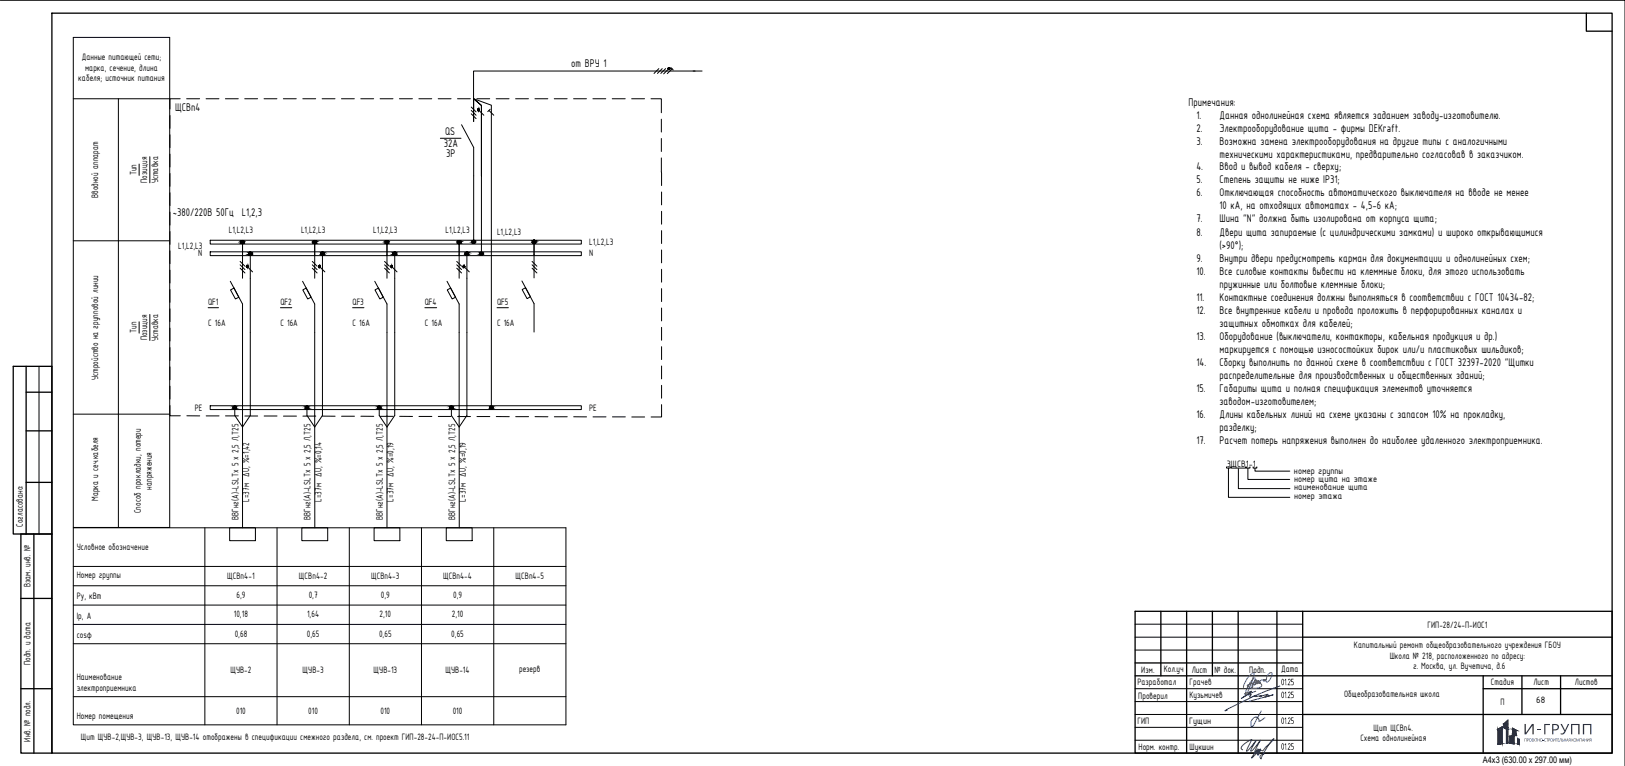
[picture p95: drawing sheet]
<svg xmlns="http://www.w3.org/2000/svg" width="630mm" height="297mm" viewBox="0 0 630 297" stroke-linecap="round" stroke-linejoin="round" font-family="sans-serif">
<defs><g id="words">
<text font-size="5.6" fill="#193153" x="598.1" y="284.8">ГРУПП</text>
<g font-size="4.7">
<text x="221.5" y="26.1">от ВРУ 1</text>
<text x="460.9" y="41.1">Примечания:</text>
<text x="67.9" y="43.2">ЩСВп4</text>
<text x="463.9" y="46.1">1.</text>
<text x="472.8" y="46.1">Данная однолинейная схема является заданием заводу-изготовителю.</text>
<text x="172.6" y="52.5">QS</text>
<text x="463.9" y="51.1">2.</text>
<text x="472.8" y="51.1">Электрооборудование щита - фирмы DEKraft.</text>
<text x="172.1" y="57.2">32A</text>
<text x="463.9" y="56.1">3.</text>
<text x="472.8" y="56.1">Возможна замена электрооборудования на другие типы с аналогичными</text>
<text x="173" y="60.8">3Р</text>
<text x="472.8" y="61.1">техническими характеристиками, предварительно согласовав в заказчиком.</text>
<text x="463.9" y="66.1">4.</text>
<text x="463.9" y="71.1">5.</text>
<text x="472.8" y="66.1">Ввод и вывод кабеля - сверху;</text>
<text x="472.8" y="71.1">Степень защиты не ниже IP31;</text>
<text x="463.9" y="76.1">6.</text>
<text x="472.8" y="76.1">Отключающая способность автоматического выключателя на вводе не менее</text>
<text x="67.1" y="83.8">~380/220В 50Гц L1,2,3</text>
<text x="472.8" y="81.1">10 кА, на отходящих автоматах - 4,5-6 кА;</text>
<text x="463.9" y="86.1">7.</text>
<text x="472.8" y="86.1">Шина &quot;N&quot; должна быть изолирована от корпуса щита;</text>
<text x="463.9" y="91.4">8.</text>
<text x="472.8" y="91.4">Двери щита запираемые (с цилиндрическими замками) и широко открывающимися</text>
<text x="463.9" y="101.7">9.</text>
<text x="472.8" y="96.7">(&gt;90°);</text>
<text x="472.8" y="101.7">Внутри двери предусмотреть карман для документации и однолинейных схем;</text>
<text x="463.9" y="106.7">10.</text>
<text x="472.8" y="106.7">Все силовые контакты вывести на клеммные блоки, для этого использовать</text>
<text x="472.8" y="111.7">пружинные или болтовые клеммные блоки;</text>
<text x="463.9" y="116.7">11.</text>
<text x="472.8" y="116.7">Контактные соединения должны выполняться в соответствии с ГОСТ 10434-82;</text>
<text x="463.9" y="121.7">12.</text>
<text x="472.8" y="121.7">Все внутренние кабели и провода проложить в перфорированных каналах и</text>
<text x="472.8" y="126.7">защитных обмотках для кабелей;</text>
<text x="463.9" y="132">13.</text>
<text x="472.8" y="132">Оборудование (выключатели, контакторы, кабельная продукция и др.)</text>
<text x="472.8" y="137">маркируется с помощью износостойких бирок или/и пластиковых шильдиков;</text>
<text x="463.9" y="142">14.</text>
<text x="472.8" y="142">Сборку выполнить по данной схеме в соответствии с ГОСТ 32397-2020 &quot;Щитки</text>
<text x="472.8" y="147.1">распределительные для производственных и общественных зданий;</text>
<text x="463.9" y="152">15.</text>
<text x="472.8" y="152">Габариты щита и полная спецификация элементов уточняется</text>
<text x="472.8" y="157">заводом-изготовителем;</text>
<text x="463.9" y="162">16.</text>
<text x="472.8" y="162">Длины кабельных линий на схеме указаны с запасом 10% на прокладку,</text>
<text x="472.8" y="167">разделку;</text>
<text x="463.9" y="172">17.</text>
<text x="472.8" y="172">Расчет потерь напряжения выполнен до наиболее удаленного электроприемника.</text>
</g>
<g font-size="3.9">
<text x="31.7" y="23.2">Данные питающей сети;</text>
<text x="33" y="27.4">марка, сечение, длина</text>
<text x="30.4" y="31.6">кабеля; источник питания</text>
<text x="52.9" y="68" transform="rotate(-90 52.9 68)">Тип</text>
<text x="57.1" y="70.9" transform="rotate(-90 57.1 70.9)">Позиция</text>
<text x="61.3" y="71.1" transform="rotate(-90 61.3 71.1)">Уставка</text>
<text x="38" y="76.8" transform="rotate(-90 38 76.8)">Вводной аппарат</text>
<text x="88.7" y="90.5">L1,L2,L3</text>
<text x="116.7" y="90.5">L1,L2,L3</text>
<text x="144.7" y="90.5">L1,L2,L3</text>
<text x="172.7" y="90.5">L1,L2,L3</text>
<text x="192.7" y="91.3">L1,L2,L3</text>
<text x="228.4" y="95.2">L1,L2,L3</text>
<text x="69.1" y="96.4">L1,L2,L3</text>
<text x="76.9" y="99.3">N</text>
<text x="228.4" y="99.3">N</text>
<text x="80.7" y="118.3">QF1</text>
<text x="108.7" y="118.3">QF2</text>
<text x="136.7" y="118.3">QF3</text>
<text x="164.7" y="118.3">QF4</text>
<text x="192.7" y="118.3">QF5</text>
<text x="52.9" y="129.2" transform="rotate(-90 52.9 129.2)">Тип</text>
<text x="80.7" y="126.3">C 16A</text>
<text x="108.7" y="126.3">C 16A</text>
<text x="136.7" y="126.3">C 16A</text>
<text x="164.7" y="126.3">C 16A</text>
<text x="192.7" y="126.3">C 16A</text>
<text x="57.1" y="132" transform="rotate(-90 57.1 132)">Позиция</text>
<text x="61.3" y="132.3" transform="rotate(-90 61.3 132.3)">Уставка</text>
<text x="38" y="147.4" transform="rotate(-90 38 147.4)">Устройство на групповой линии</text>
<text x="75.5" y="159.3">PE</text>
<text x="228.4" y="159.3">PE</text>
<text x="475.7" y="181">3ЩСВ1-1</text>
<text x="501.7" y="183.6">номер группы</text>
<text x="58.8" y="189.9" transform="rotate(-90 58.8 189.9)">напряжения</text>
<text x="501.8" y="186.7">номер щита на этаже</text>
<text x="501.8" y="190.1">наименование щита</text>
<text x="38" y="194.2" transform="rotate(-90 38 194.2)">Марка и сеч.кабеля</text>
<text x="96.6" y="194.6" transform="rotate(-90 96.6 194.6)">L=37м ∆U, %=1,42</text>
<text x="124.6" y="194.6" transform="rotate(-90 124.6 194.6)">L=37м ∆U, %=0,14</text>
<text x="152.6" y="194.5" transform="rotate(-90 152.6 194.5)">L=37м ∆U, %=0,19</text>
<text x="180.7" y="194.5" transform="rotate(-90 180.7 194.5)">L=37м ∆U, %=0,19</text>
<text x="501.8" y="193.7">номер этажа</text>
<text x="54.6" y="199" transform="rotate(-90 54.6 199)">Способ прокладки, потери</text>
<text x="92.5" y="201.7" transform="rotate(-90 92.5 201.7)">ВВГнг(А)-LSLTx 5 x 2,5 Л,Т25</text>
<text x="120.5" y="201.7" transform="rotate(-90 120.5 201.7)">ВВГнг(А)-LSLTx 5 x 2,5 Л,Т25</text>
<text x="148.5" y="201.7" transform="rotate(-90 148.5 201.7)">ВВГнг(А)-LSLTx 5 x 2,5 Л,Т25</text>
<text x="176.5" y="201.7" transform="rotate(-90 176.5 201.7)">ВВГнг(А)-LSLTx 5 x 2,5 Л,Т25</text>
<text x="8.9" y="204.3" transform="rotate(-90 8.9 204.3)">Согласовано:</text>
<text x="29.7" y="213.4">Условное обозначение</text>
<text x="11.9" y="227.7" transform="rotate(-90 11.9 227.7)">Взам. инв. №</text>
<text x="29.7" y="224.3">Номер группы</text>
<text x="88.1" y="224.4">ЩСВп4-1</text>
<text x="115.9" y="224.4">ЩСВп4-2</text>
<text x="143.9" y="224.4">ЩСВп4-3</text>
<text x="171.8" y="224.4">ЩСВп4-4</text>
<text x="199.9" y="224.4">ЩСВп4-5</text>
<text x="29.7" y="232.4">Py, кВт</text>
<text x="91.7" y="231.9">6,9</text>
<text x="119.7" y="231.9">0,7</text>
<text x="147.7" y="231.9">0,9</text>
<text x="175.7" y="231.9">0,9</text>
<text x="29.7" y="239.9">Ip, А</text>
<text x="90.6" y="239.4">10,18</text>
<text x="119.1" y="239.4">1,64</text>
<text x="147.2" y="239.4">2,10</text>
<text x="175.2" y="239.4">2,10</text>
<text x="553.5" y="243.4">ГИП-28/24-П-ИОС1</text>
<text x="29.7" y="247.4">cosφ</text>
<text x="91" y="246.9">0,68</text>
<text x="119" y="246.9">0,65</text>
<text x="147" y="246.9">0,65</text>
<text x="175" y="246.9">0,65</text>
<text x="524.9" y="251.3">Капитальный ремонт общеобразовательного учреждения ГБОУ</text>
<text x="11.9" y="257.9" transform="rotate(-90 11.9 257.9)">Подп. и дата</text>
<text x="538.8" y="255.4">Школа № 218, расположенного по адресу:</text>
<text x="29.7" y="263.7">Наименование</text>
<text x="89.3" y="260.9">ЩУВ-2</text>
<text x="117.3" y="260.9">ЩУВ-3</text>
<text x="144.8" y="260.9">ЩУВ-13</text>
<text x="172.7" y="260.9">ЩУВ-14</text>
<text x="201.3" y="260.8">резерв</text>
<text x="442.5" y="260.8">Изм.</text>
<text x="451.2" y="260.8">Кол.уч</text>
<text x="462.1" y="260.8">Лист</text>
<text x="470.9" y="260.8">№ док.</text>
<text x="484.4" y="260.8">Подп.</text>
<text x="496.7" y="260.6">Дата</text>
<text x="547.9" y="259.6">г. Москва, ул. Вучетича, д.6</text>
<text x="29.7" y="267.9">электроприемника</text>
<text x="441" y="265.6">Разработал</text>
<text x="461.2" y="265.7">Грачев</text>
<text x="496.6" y="265.7">01.25</text>
<text x="578.1" y="265.8">Стадия</text>
<text x="594.6" y="265.8">Лист</text>
<text x="610.7" y="265.8">Листов</text>
<text x="441.3" y="270.9">Проверил</text>
<text x="461.2" y="270.7">Кузьмичев</text>
<text x="496.6" y="270.7">01.25</text>
<text x="521.2" y="270.3">Общеобразовательная школа</text>
<text x="581.8" y="273.3">П</text>
<text x="595.6" y="272.4">68</text>
<text x="29.7" y="278.8">Номер помещения</text>
<text x="91.5" y="276.8">010</text>
<text x="119.5" y="276.8">010</text>
<text x="147.5" y="276.8">010</text>
<text x="175.5" y="276.8">010</text>
<text x="441" y="280.9">ГИП</text>
<text x="461.1" y="280.7">Гущин</text>
<text x="496.6" y="280.7">01.25</text>
<text x="11.9" y="287.6" transform="rotate(-90 11.9 287.6)">Инв. № подл.</text>
<text x="31.3" y="287">Щит ЩУВ-2,ЩУВ-3, ЩУВ-13, ЩУВ-14 отображены в спецификации смежного раздела, см. проект ГИП-28-24-П-ИОС5.11</text>
<text x="527.4" y="287.5">Схема однолинейная</text>
<text x="532.5" y="283.4">Щит ЩСВп4.</text>
<text x="441.5" y="290.8">Норм. контр.</text>
<text x="461.2" y="290.6">Шукшин</text>
<text x="496.6" y="290.7">01.25</text>
</g>
<text font-size="3.5" x="575" y="295.8">A4x3 (630.00 х 297.00 мм)</text>
</g></defs>
<!-- layer: 0 -->
<g fill="none" stroke="#000" stroke-width=".39">
<path d="M.1 .1h630v296.9M28.4 14.5h37.4v190h-37.4zM28.4 38.3h37.4M45.9 38.3v166.2M69.9 38.3h-4v4M72.4 38.3h5M79.9 38.3h5M87.4 38.3h5M94.9 38.3h5M102.4 38.3h5M109.9 38.3h5M117.4 38.3h5"/>
<path d="M124.9 38.3h5M132.4 38.3h5M139.9 38.3h5M147.4 38.3h5M154.9 38.3h5M162.4 38.3h5M169.9 38.3h5M177.4 38.3h5M183.7 38.3l6.8 2.5v117.3M183.7 38.2v8.9M184.9 38.3h5M192.4 38.3h5"/>
<path d="M199.9 38.3h5M207.4 38.3h5M214.9 38.3h5M222.4 38.3h5M229.9 38.3h5M237.4 38.3h5M244.9 38.3h5M252.4 38.3h4v5.4M255.5 26.6l-1.9 1.9M256.8 26.6l-1.9 1.9M258.1 26.6l-1.9 1.9M259.2 26.8l-1.9 1.8"/>
<path d="M260.2 26.2l.8 1M260.6 26.7l-1.9 1.9M268.7 27.5h3.5M269.5 27.5h-85.9v19.6M65.9 44.8v5M65.9 52.3v5M65.9 59.8v5M170.7 53.6h8M179 48.4l4.7 8.8v36.7M182.7 41.5l1.9 1.9M182.7 42.8l1.9 1.9M182.7 44.1l1.9 1.9"/>
<path d="M185.7 42.8l1.9 1.9M189.6 42.8l1.8 1.9M190 42.4l-.9 .9M256.4 46.2v5M256.4 53.7v5M53.9 63.6v4.4M58.1 60.8v10.1M65.9 67.3v4.9M65.9 74.7v5M186.7 68.2v-27.3l-3-2.6 3 2.6v57.6M256.4 61.2l.1 10.8M256.5 74.5v4.9"/>
<path d="M28.4 93.4h37.4M65.9 82.2v5.1M65.9 89.8v5M65.9 97.3v5M81.5 93.2h143.9v1.4h-143.9zM81.5 97.6h143.9v1.5h-143.9zM94 93.9v14M97 98.4v62.7l-3 4.5-3-4.5v-3M122 93.9v14M125 98.4v62.7l-3 4.5-3-4.5v-3M150 93.9v14M153 98.4v62.7l-3 4.5-3-4.5v-3"/>
<path d="M178 93.9v14M181 98.4v62.7l-3 4.5-3-4.5v-3M207.1 93.8v14M256.5 81.9v5M256.5 89.4v5M256.5 96.9v5M65.9 104.8v5M65.9 112.3v4.9M65.9 119.7v5M80.7 119.3h4M89.3 109.1l4.7 8.8v86.8M89.4 112.4l1.3-.7 1.9 3.6-1.3 .6z"/>
<path d="M93.1 101.4l1.9 1.8M93.1 102.7l1.9 1.8M93.1 104l1.9 1.9M96.1 103.6l1.8 1.8M108.7 119.3h4.4M117.3 109.1l4.7 8.8 .1 86.8M117.4 112.4l1.3-.7 1.9 3.6-1.3 .6zM121.1 101.4l1.9 1.8M121.1 102.7l1.9 1.8M121.1 104l1.9 1.9M124.1 103.6l1.9 1.8M136.7 119.3h4.4"/>
<path d="M145.3 109.1l4.7 8.8v86.8M145.4 112.4l1.3-.7 1.9 3.6-1.3 .6zM149.1 101.4l1.9 1.8M149.1 102.7l1.9 1.8M149.1 104l1.9 1.9M152.1 103.6l1.8 1.8M164.7 119.3h4.6M173.3 109.1l4.7 8.8 .1 86.8M173.4 112.4l1.3-.7 1.9 3.6-1.3 .6zM177.1 101.4l1.9 1.8M177.1 102.7l1.9 1.8M177.1 104l1.9 1.9"/>
<path d="M180.1 103.6l1.9 1.8M192.7 119.3h4.4M202.4 109l4.7 8.8v11M202.5 112.3l1.3-.7 1.9 3.5-1.3 .7zM206.3 101.4l1.9 1.8M206.3 102.7l1.9 1.8M206.3 104l1.9 1.9M256.5 104.4v5M256.5 111.9v5.1M256.5 119.5v4.9M53.9 124.8v4.4M58.1 121.9v10.1"/>
<path d="M65.9 127.2v5M65.9 134.8v5M256.5 126.9v5M256.5 134.4v5M15.1 142.1v65M65.9 157.3v3.9h4M65.9 142.3v5M65.9 149.8v5M81.5 157.3h143.9v1.5h-143.9zM256.5 156.9v4.8h-4.1M256.5 141.9v5M256.5 149.4v5"/>
<path d="M28.4 160.6h37.4M72.4 161.2l5 .1M79.9 161.3h5M87.4 161.3h5M94.9 161.3h5M102.4 161.3h5M109.9 161.4h5M117.4 161.4h5M124.9 161.4h5M132.4 161.4h5M139.9 161.4h5M147.4 161.4h5.1"/>
<path d="M155 161.4l4.9 .1M162.4 161.5h5M169.9 161.5h5M177.4 161.5h5M184.9 161.5h5M192.4 161.5l5.1 .1M200 161.6h4.9M207.4 161.6h5M214.9 161.6h5M222.4 161.6l5 .1M229.9 161.7h5.1M237.5 161.7h5"/>
<path d="M245 161.7h5M475.6 181v.5h1.4v-.5M476.3 181.5v11.4h23.8M477.4 181v.5h5.6v-.5M483.2 181v.5h1.4v-.5M483.8 181.5v4.4h16.3M485.9 181v.5h1.4v-.5M28.4 204.7h191v76.4h-191zM28.4 219.7h191M79.4 204.7v76.4M89 204.7h10v5h-10zM107.4 204.7v76.4"/>
<path d="M117 204.7h10.1v5h-10.1zM135.4 204.7v76.4M145 204.7h10v5h-10zM163.4 204.7v76.4M173 204.7h10.1v5h-10.1zM191.4 204.7v76.4M28.4 227.1h191M28.4 234.6h191M28.4 242.1h191M28.4 249.6h191M440.1 242h65M440.1 247.1h65"/>
<path d="M440.1 252.1h65M28.4 270.2h191M440.1 267.1h65M440.1 272.1h65M440.1 277.1h65M440.1 282.1h65M440.1 287h65"/>
<circle cx="259.4" cy="26.6" r=".32"/>
<circle cx="185.5" cy="42.6" r=".32"/>
<circle cx="94" cy="93.9" r=".61"/>
<circle cx="97" cy="98.4" r=".61"/>
<circle cx="122" cy="93.9" r=".61"/>
<circle cx="125" cy="98.4" r=".61"/>
<circle cx="150" cy="93.9" r=".61"/>
<circle cx="153" cy="98.4" r=".61"/>
<circle cx="178" cy="93.9" r=".61"/>
<circle cx="181" cy="98.4" r=".61"/>
<circle cx="183.6" cy="93.8" r=".61"/>
<circle cx="186.6" cy="98.4" r=".61"/>
<circle cx="207" cy="93.7" r=".61"/>
<circle cx="95.8" cy="103.3" r=".32"/>
<circle cx="123.9" cy="103.3" r=".32"/>
<circle cx="151.8" cy="103.3" r=".32"/>
<circle cx="179.9" cy="103.3" r=".32"/>
<circle cx="91" cy="158.1" r=".61"/>
<circle cx="119" cy="158.1" r=".61"/>
<circle cx="147" cy="158.1" r=".61"/>
<circle cx="175" cy="158.1" r=".61"/>
<circle cx="190.5" cy="158.1" r=".61"/>
</g>
<g fill="#000" stroke="#000" stroke-width=".39">
<path d="M259.3 26.3h.3zM259.3 26.3h.3z"/>
<path d="M259.3 26.3h.3zM259.2 26.3h.4z"/>
<path d="M259.3 26.9h.3zM259.3 26.9h.2z"/>
<path d="M259.2 26.3l.4 .1zM259.2 26.3l.4 .1z"/>
<path d="M259.2 26.8h.4zM259.2 26.8l.4 .1z"/>
<path d="M259.2 26.4h.5zM259.2 26.4h.5z"/>
<path d="M259.2 26.8h.4zM259.2 26.8h.4z"/>
<path d="M259.1 26.4l.6 .1zM259.1 26.4l.6 .1z"/>
<path d="M259.1 26.5h.6zM259.1 26.5h.6z"/>
<path d="M259.1 26.7h.6zM259.1 26.7h.6z"/>
<path d="M259.1 26.7h.6zM259.1 26.7l.5 .1z"/>
<path d="M259.1 26.5l.6 .1zM259.1 26.5l.6 .1z"/>
<path d="M259.1 26.6l.6 .1zM259.1 26.6l.6 .1z"/>
<path d="M259.1 26.7h.6zM259.1 26.7h.6z"/>
<path d="M185.2 42.4v.3zM185.2 42.4v.3z"/>
<path d="M185.3 42.4l-.1 .3zM185.3 42.4v.4z"/>
<path d="M185.3 42.4v.4zM185.3 42.4v.4z"/>
<path d="M185.3 42.4v.4zM185.3 42.3v.6z"/>
<path d="M185.3 42.3v.6zM185.4 42.3l-.1 .6z"/>
<path d="M185.4 42.3v.6zM185.4 42.3v.6z"/>
<path d="M185.4 42.3v.6zM185.5 42.3l-.1 .6z"/>
<path d="M185.5 42.3v.6zM185.6 42.3l-.1 .6z"/>
<path d="M185.6 42.3v.6zM185.6 42.3v.6z"/>
<path d="M185.6 42.3v.6zM185.6 42.3v.6z"/>
<path d="M185.6 42.3v.6zM185.7 42.4l-.1 .5z"/>
<path d="M185.7 42.4v.4zM185.7 42.4v.4z"/>
<path d="M185.7 42.4v.4zM185.8 42.4l-.1 .4z"/>
<path d="M185.8 42.4v.3zM185.8 42.5v.2z"/>
<path d="M94 93.3h.2zM93.9 93.3h.3z"/>
<path d="M94 93.3h.2zM93.9 93.3h.3z"/>
<path d="M93.9 93.3l.4 .1zM93.8 93.4h.5z"/>
<path d="M93.9 94.5h.3zM93.9 94.5h.2z"/>
<path d="M93.9 93.3l.4 .1zM93.8 93.4h.5z"/>
<path d="M93.9 94.5h.3zM93.9 94.5h.2z"/>
<path d="M93.8 93.4h.6zM93.7 93.4h.7z"/>
<path d="M93.8 94.4h.5zM93.8 94.4l.4 .1z"/>
<path d="M93.8 93.4h.6zM93.7 93.4h.7z"/>
<path d="M93.8 94.4h.5zM93.8 94.4l.4 .1z"/>
<path d="M93.7 93.4l.8 .1zM93.7 93.4l.8 .1z"/>
<path d="M93.7 94.4h.7zM93.7 94.4h.6z"/>
<path d="M93.7 93.4l.8 .1zM93.7 93.4l.8 .1z"/>
<path d="M93.7 94.4h.7zM93.7 94.4h.6z"/>
<path d="M93.6 93.5l.9 .1zM93.6 93.5l.9 .1z"/>
<path d="M93.6 94.3h.9zM93.6 94.3l.8 .1z"/>
<path d="M93.6 93.5l.9 .1zM93.6 93.5l.9 .1z"/>
<path d="M93.6 94.3h.9zM93.6 94.3l.8 .1z"/>
<path d="M93.5 93.6l1.1 .1zM93.5 93.6l1.1 .1z"/>
<path d="M93.5 94.2h1zM93.5 94.2l1 .1z"/>
<path d="M93.5 93.6l1.1 .1zM93.5 93.6l1.1 .1z"/>
<path d="M93.5 94.2h1zM93.5 94.2l1 .1z"/>
<path d="M93.5 93.7l1.1 .1zM93.5 93.7l1.1 .1z"/>
<path d="M93.5 94.1h1.1zM93.5 94.1l1 .1z"/>
<path d="M93.5 93.7l1.1 .1zM93.5 93.7l1.1 .1z"/>
<path d="M93.5 94.1h1.1zM93.5 94.1l1 .1z"/>
<path d="M93.4 93.8l1.2 .1zM93.4 93.8l1.2 .1z"/>
<path d="M93.4 93.9l1.2 .1zM93.4 93.9l1.2 .1z"/>
<path d="M93.4 94h1.2zM93.4 94l1.2 .1z"/>
<path d="M93.4 93.8l1.2 .1zM93.4 93.8l1.2 .1z"/>
<path d="M93.4 93.9l1.2 .1zM93.4 93.9l1.2 .1z"/>
<path d="M93.4 94h1.2zM93.4 94l1.2 .1z"/>
<path d="M97 97.8h.2zM96.9 97.8h.3z"/>
<path d="M97 97.8h.2zM96.9 97.8h.3z"/>
<path d="M96.9 97.8l.4 .1zM96.7 97.9h.6z"/>
<path d="M96.9 99h.3zM96.9 99h.2z"/>
<path d="M96.9 97.8l.4 .1zM96.7 97.9h.6z"/>
<path d="M96.9 99h.3zM96.9 99h.2z"/>
<path d="M96.7 97.9h.7zM96.7 97.9h.7z"/>
<path d="M96.7 98.9h.6zM96.7 98.9l.5 .1z"/>
<path d="M96.7 97.9h.7zM96.7 97.9h.7z"/>
<path d="M96.7 98.9h.6zM96.7 98.9l.5 .1z"/>
<path d="M96.7 97.9l.8 .1zM96.7 97.9l.8 .1z"/>
<path d="M96.7 98.9h.7zM96.7 98.9h.6z"/>
<path d="M96.7 97.9l.8 .1zM96.7 97.9l.8 .1z"/>
<path d="M96.7 98.9h.7zM96.7 98.9h.6z"/>
<path d="M96.6 98l1 .1zM96.6 98l1 .1z"/>
<path d="M96.6 98.8h.9zM96.6 98.8l.8 .1z"/>
<path d="M96.6 98l1 .1zM96.6 98l1 .1z"/>
<path d="M96.6 98.8h.9zM96.6 98.8l.8 .1z"/>
<path d="M96.5 98.1l1.1 .1zM96.5 98.1l1.1 .1z"/>
<path d="M96.5 98.7h1.1zM96.5 98.7l1 .1z"/>
<path d="M96.5 98.1l1.1 .1zM96.5 98.1l1.1 .1z"/>
<path d="M96.5 98.7h1.1zM96.5 98.7l1 .1z"/>
<path d="M96.5 98.2l1.1 .1zM96.5 98.2l1.1 .1z"/>
<path d="M96.5 98.6h1.1zM96.5 98.6l1.1 .1z"/>
<path d="M96.5 98.2l1.1 .1zM96.5 98.2l1.1 .1z"/>
<path d="M96.5 98.6h1.1zM96.5 98.6l1.1 .1z"/>
<path d="M96.4 98.3l1.2 .1zM96.4 98.3l1.2 .1z"/>
<path d="M96.4 98.4l1.2 .1zM96.4 98.4l1.2 .1z"/>
<path d="M96.4 98.5h1.2zM96.4 98.5l1.2 .1z"/>
<path d="M96.4 98.3l1.2 .1zM96.4 98.3l1.2 .1z"/>
<path d="M96.4 98.4l1.2 .1zM96.4 98.4l1.2 .1z"/>
<path d="M96.4 98.5h1.2zM96.4 98.5l1.2 .1z"/>
<path d="M122 93.3h.2zM121.8 93.3h.4z"/>
<path d="M122 93.3h.2zM121.8 93.3h.4z"/>
<path d="M121.8 93.3l.5 .1zM121.8 93.4h.5z"/>
<path d="M121.8 94.5h.4zM121.8 94.5h.3z"/>
<path d="M121.8 93.3l.5 .1zM121.8 93.4h.5z"/>
<path d="M121.8 94.5h.4zM121.8 94.5h.3z"/>
<path d="M121.8 93.4h.6zM121.7 93.4h.7z"/>
<path d="M121.8 94.4h.5zM121.8 94.4l.4 .1z"/>
<path d="M121.8 93.4h.6zM121.7 93.4h.7z"/>
<path d="M121.8 94.4h.5zM121.8 94.4l.4 .1z"/>
<path d="M121.7 93.4l.8 .1zM121.7 93.4l.8 .1z"/>
<path d="M121.7 94.4h.7zM121.7 94.4h.6z"/>
<path d="M121.7 93.4l.8 .1zM121.7 93.4l.8 .1z"/>
<path d="M121.7 94.4h.7zM121.7 94.4h.6z"/>
<path d="M121.6 93.5l.9 .1zM121.6 93.5l.9 .1z"/>
<path d="M121.6 94.3h.9zM121.6 94.3l.8 .1z"/>
<path d="M121.6 93.5l.9 .1zM121.6 93.5l.9 .1z"/>
<path d="M121.6 94.3h.9zM121.6 94.3l.8 .1z"/>
<path d="M121.5 93.6l1.1 .1zM121.5 93.6l1.1 .1z"/>
<path d="M121.5 94.2h1zM121.5 94.2l1 .1z"/>
<path d="M121.5 93.6l1.1 .1zM121.5 93.6l1.1 .1z"/>
<path d="M121.5 94.2h1zM121.5 94.2l1 .1z"/>
<path d="M121.5 93.7l1.1 .1zM121.5 93.7l1.1 .1z"/>
<path d="M121.4 93.8l1.3 .1zM121.4 93.8l1.3 .1z"/>
<path d="M121.4 94l1.2 .1zM121.4 94l1.2 .1z"/>
<path d="M121.5 94.1h1.1zM121.5 94.1l1 .1z"/>
<path d="M121.5 93.7l1.1 .1zM121.5 93.7l1.1 .1z"/>
<path d="M121.4 93.8l1.3 .1zM121.4 93.8l1.3 .1z"/>
<path d="M121.4 94l1.2 .1zM121.4 94l1.2 .1z"/>
<path d="M121.5 94.1h1.1zM121.5 94.1l1 .1z"/>
<path d="M121.4 93.9h1.3zM121.4 93.9l1.2 .1z"/>
<path d="M121.4 93.9h1.3zM121.4 93.9l1.2 .1z"/>
<path d="M125 97.8h.2zM124.9 97.8h.3z"/>
<path d="M125 97.8h.2zM124.9 97.8h.3z"/>
<path d="M124.9 97.8l.4 .1zM124.8 97.9h.5z"/>
<path d="M124.9 99h.3zM124.9 99h.2z"/>
<path d="M124.9 97.8l.4 .1zM124.8 97.9h.5z"/>
<path d="M124.9 99h.3zM124.9 99h.2z"/>
<path d="M124.8 97.9h.6zM124.7 97.9h.7z"/>
<path d="M124.8 98.9h.5zM124.8 98.9l.4 .1z"/>
<path d="M124.8 97.9h.6zM124.7 97.9h.7z"/>
<path d="M124.8 98.9h.5zM124.8 98.9l.4 .1z"/>
<path d="M124.7 97.9l.8 .1zM124.6 98h.9z"/>
<path d="M124.7 98.9h.7zM124.7 98.9h.6z"/>
<path d="M124.7 97.9l.8 .1zM124.6 98h.9z"/>
<path d="M124.7 98.9h.7zM124.7 98.9h.6z"/>
<path d="M124.6 98l.9 .1zM124.6 98l.9 .1z"/>
<path d="M124.6 98.8h.9zM124.6 98.8l.8 .1z"/>
<path d="M124.6 98l.9 .1zM124.6 98l.9 .1z"/>
<path d="M124.6 98.8h.9zM124.6 98.8l.8 .1z"/>
<path d="M124.5 98.1l1.1 .1zM124.5 98.1l1.1 .1z"/>
<path d="M124.5 98.7h1zM124.5 98.7l1 .1z"/>
<path d="M124.5 98.1l1.1 .1zM124.5 98.1l1.1 .1z"/>
<path d="M124.5 98.7h1zM124.5 98.7l1 .1z"/>
<path d="M124.5 98.2l1.1 .1zM124.5 98.2l1.1 .1z"/>
<path d="M124.5 98.6h1.1zM124.5 98.6l1 .1z"/>
<path d="M124.5 98.2l1.1 .1zM124.5 98.2l1.1 .1z"/>
<path d="M124.5 98.6h1.1zM124.5 98.6l1 .1z"/>
<path d="M124.4 98.3l1.2 .1zM124.4 98.3l1.2 .1z"/>
<path d="M124.4 98.4l1.2 .1zM124.4 98.4l1.2 .1z"/>
<path d="M124.4 98.5h1.2zM124.4 98.5l1.2 .1z"/>
<path d="M124.4 98.3l1.2 .1zM124.4 98.3l1.2 .1z"/>
<path d="M124.4 98.4l1.2 .1zM124.4 98.4l1.2 .1z"/>
<path d="M124.4 98.5h1.2zM124.4 98.5l1.2 .1z"/>
<path d="M150 93.3h.2zM149.9 93.3h.3z"/>
<path d="M150 93.3h.2zM149.9 93.3h.3z"/>
<path d="M149.9 93.3l.4 .1zM149.8 93.4h.5z"/>
<path d="M149.9 94.5h.3zM149.9 94.5h.2z"/>
<path d="M149.9 93.3l.4 .1zM149.8 93.4h.5z"/>
<path d="M149.9 94.5h.3zM149.9 94.5h.2z"/>
<path d="M149.8 93.4h.6zM149.7 93.4h.7z"/>
<path d="M149.8 94.4h.5zM149.8 94.4l.4 .1z"/>
<path d="M149.8 93.4h.6zM149.7 93.4h.7z"/>
<path d="M149.8 94.4h.5zM149.8 94.4l.4 .1z"/>
<path d="M149.7 93.4l.8 .1zM149.7 93.4l.8 .1z"/>
<path d="M149.7 94.4h.7zM149.7 94.4h.6z"/>
<path d="M149.7 93.4l.8 .1zM149.7 93.4l.8 .1z"/>
<path d="M149.7 94.4h.7zM149.7 94.4h.6z"/>
<path d="M149.6 93.5l1 .1zM149.6 93.5l1 .1z"/>
<path d="M149.6 94.3h.9zM149.6 94.3l.8 .1z"/>
<path d="M149.6 93.5l1 .1zM149.6 93.5l1 .1z"/>
<path d="M149.6 94.3h.9zM149.6 94.3l.8 .1z"/>
<path d="M149.5 93.6l1.1 .1zM149.5 93.6l1.1 .1z"/>
<path d="M149.5 94.2h1.1zM149.5 94.2l1 .1z"/>
<path d="M149.5 93.6l1.1 .1zM149.5 93.6l1.1 .1z"/>
<path d="M149.5 94.2h1.1zM149.5 94.2l1 .1z"/>
<path d="M149.5 93.7l1.1 .1zM149.5 93.7l1.1 .1z"/>
<path d="M149.5 94.1h1.1zM149.5 94.1l1.1 .1z"/>
<path d="M149.5 93.7l1.1 .1zM149.5 93.7l1.1 .1z"/>
<path d="M149.5 94.1h1.1zM149.5 94.1l1.1 .1z"/>
<path d="M149.5 93.8l1.1 .1zM149.5 93.8l1.1 .1z"/>
<path d="M149.5 93.9l1.1 .1zM149.5 93.9l1.1 .1z"/>
<path d="M149.5 94h1.1zM149.5 94l1.1 .1z"/>
<path d="M149.5 93.8l1.1 .1zM149.5 93.8l1.1 .1z"/>
<path d="M149.5 93.9l1.1 .1zM149.5 93.9l1.1 .1z"/>
<path d="M149.5 94h1.1zM149.5 94l1.1 .1z"/>
<path d="M153 97.8h.2zM152.9 97.8h.3z"/>
<path d="M153 97.8h.2zM152.9 97.8h.3z"/>
<path d="M152.9 97.8l.4 .1zM152.8 97.9h.5z"/>
<path d="M152.9 99h.3zM152.9 99h.2z"/>
<path d="M152.9 97.8l.4 .1zM152.8 97.9h.5z"/>
<path d="M152.9 99h.3zM152.9 99h.2z"/>
<path d="M152.8 97.9h.6zM152.7 97.9h.7z"/>
<path d="M152.8 98.9h.5zM152.8 98.9l.4 .1z"/>
<path d="M152.8 97.9h.6zM152.7 97.9h.7z"/>
<path d="M152.8 98.9h.5zM152.8 98.9l.4 .1z"/>
<path d="M152.7 97.9l.8 .1zM152.7 97.9l.8 .1z"/>
<path d="M152.7 98.9h.7zM152.7 98.9h.6z"/>
<path d="M152.7 97.9l.8 .1zM152.7 97.9l.8 .1z"/>
<path d="M152.7 98.9h.7zM152.7 98.9h.6z"/>
<path d="M152.6 98l1 .1zM152.6 98l1 .1z"/>
<path d="M152.6 98.8h.9zM152.6 98.8l.8 .1z"/>
<path d="M152.6 98l1 .1zM152.6 98l1 .1z"/>
<path d="M152.6 98.8h.9zM152.6 98.8l.8 .1z"/>
<path d="M152.5 98.1l1.1 .1zM152.5 98.1l1.1 .1z"/>
<path d="M152.5 98.7h1.1zM152.5 98.7l1 .1z"/>
<path d="M152.5 98.1l1.1 .1zM152.5 98.1l1.1 .1z"/>
<path d="M152.5 98.7h1.1zM152.5 98.7l1 .1z"/>
<path d="M152.5 98.2l1.1 .1zM152.5 98.2l1.1 .1z"/>
<path d="M152.5 98.6h1.1zM152.5 98.6l1.1 .1z"/>
<path d="M152.5 98.2l1.1 .1zM152.5 98.2l1.1 .1z"/>
<path d="M152.5 98.6h1.1zM152.5 98.6l1.1 .1z"/>
<path d="M152.5 98.3l1.1 .1zM152.5 98.3l1.1 .1z"/>
<path d="M152.5 98.4l1.1 .1zM152.5 98.4l1.1 .1z"/>
<path d="M152.5 98.5h1.1zM152.5 98.5l1.1 .1z"/>
<path d="M152.5 98.3l1.1 .1zM152.5 98.3l1.1 .1z"/>
<path d="M152.5 98.4l1.1 .1zM152.5 98.4l1.1 .1z"/>
<path d="M152.5 98.5h1.1zM152.5 98.5l1.1 .1z"/>
<path d="M178 93.3h.2zM177.9 93.3h.3z"/>
<path d="M178 93.3h.2zM177.9 93.3h.3z"/>
<path d="M177.9 93.3l.4 .1zM177.8 93.4h.5z"/>
<path d="M177.9 94.5h.3zM177.9 94.5h.2z"/>
<path d="M177.9 93.3l.4 .1zM177.8 93.4h.5z"/>
<path d="M177.9 94.5h.3zM177.9 94.5h.2z"/>
<path d="M177.8 93.4h.6zM177.7 93.4h.7z"/>
<path d="M177.8 94.4h.5zM177.8 94.4l.4 .1z"/>
<path d="M177.8 93.4h.6zM177.7 93.4h.7z"/>
<path d="M177.8 94.4h.5zM177.8 94.4l.4 .1z"/>
<path d="M177.7 93.4l.8 .1zM177.6 93.5h.9z"/>
<path d="M177.7 94.4h.7zM177.7 94.4h.6z"/>
<path d="M177.7 93.4l.8 .1zM177.6 93.5h.9z"/>
<path d="M177.7 94.4h.7zM177.7 94.4h.6z"/>
<path d="M177.6 93.5l.9 .1zM177.6 93.5l.9 .1z"/>
<path d="M177.6 94.3h.9zM177.6 94.3l.8 .1z"/>
<path d="M177.6 93.5l.9 .1zM177.6 93.5l.9 .1z"/>
<path d="M177.6 94.3h.9zM177.6 94.3l.8 .1z"/>
<path d="M177.5 93.6l1.1 .1zM177.5 93.6l1.1 .1z"/>
<path d="M177.5 94.2h1zM177.5 94.2l1 .1z"/>
<path d="M177.5 93.6l1.1 .1zM177.5 93.6l1.1 .1z"/>
<path d="M177.5 94.2h1zM177.5 94.2l1 .1z"/>
<path d="M177.5 93.7l1.1 .1zM177.5 93.7l1.1 .1z"/>
<path d="M177.4 93.8l1.3 .1zM177.4 93.8l1.3 .1z"/>
<path d="M177.4 94l1.2 .1zM177.4 94l1.2 .1z"/>
<path d="M177.5 94.1h1.1zM177.5 94.1l1 .1z"/>
<path d="M177.5 93.7l1.1 .1zM177.5 93.7l1.1 .1z"/>
<path d="M177.4 93.8l1.3 .1zM177.4 93.8l1.3 .1z"/>
<path d="M177.4 94l1.2 .1zM177.4 94l1.2 .1z"/>
<path d="M177.5 94.1h1.1zM177.5 94.1l1 .1z"/>
<path d="M177.4 93.9h1.3zM177.4 93.9l1.2 .1z"/>
<path d="M177.4 93.9h1.3zM177.4 93.9l1.2 .1z"/>
<path d="M181 97.8h.2zM180.9 97.8h.3z"/>
<path d="M181 97.8h.2zM180.9 97.8h.3z"/>
<path d="M180.9 97.8l.4 .1zM180.8 97.9h.5z"/>
<path d="M180.9 99h.3zM180.9 99h.2z"/>
<path d="M180.9 97.8l.4 .1zM180.8 97.9h.5z"/>
<path d="M180.9 99h.3zM180.9 99h.2z"/>
<path d="M180.8 97.9h.6zM180.7 97.9h.7z"/>
<path d="M180.8 98.9h.5zM180.8 98.9l.4 .1z"/>
<path d="M180.8 97.9h.6zM180.7 97.9h.7z"/>
<path d="M180.8 98.9h.5zM180.8 98.9l.4 .1z"/>
<path d="M180.7 97.9l.8 .1zM180.7 97.9l.8 .1z"/>
<path d="M180.7 98.9h.7zM180.7 98.9h.6z"/>
<path d="M180.7 97.9l.8 .1zM180.7 97.9l.8 .1z"/>
<path d="M180.7 98.9h.7zM180.7 98.9h.6z"/>
<path d="M180.6 98l.9 .1zM180.5 98.1h1z"/>
<path d="M180.6 98.8h.9zM180.6 98.8l.8 .1z"/>
<path d="M180.6 98l.9 .1zM180.5 98.1h1z"/>
<path d="M180.6 98.8h.9zM180.6 98.8l.8 .1z"/>
<path d="M180.5 98.1l1.1 .1zM180.5 98.1l1.1 .1z"/>
<path d="M180.5 98.7h1zM180.5 98.7l1 .1z"/>
<path d="M180.5 98.1l1.1 .1zM180.5 98.1l1.1 .1z"/>
<path d="M180.5 98.7h1zM180.5 98.7l1 .1z"/>
<path d="M180.5 98.2l1.1 .1zM180.5 98.2l1.1 .1z"/>
<path d="M180.5 98.6h1.1zM180.5 98.6l1 .1z"/>
<path d="M180.5 98.2l1.1 .1zM180.5 98.2l1.1 .1z"/>
<path d="M180.5 98.6h1.1zM180.5 98.6l1 .1z"/>
<path d="M180.4 98.3l1.2 .1zM180.4 98.3l1.2 .1z"/>
<path d="M180.4 98.4l1.2 .1zM180.4 98.4l1.2 .1z"/>
<path d="M180.4 98.5h1.2zM180.4 98.5l1.2 .1z"/>
<path d="M180.4 98.3l1.2 .1zM180.4 98.3l1.2 .1z"/>
<path d="M180.4 98.4l1.2 .1zM180.4 98.4l1.2 .1z"/>
<path d="M180.4 98.5h1.2zM180.4 98.5l1.2 .1z"/>
<path d="M183.6 93.2h.2zM183.5 93.2h.3z"/>
<path d="M183.5 93.2h.4zM183.4 93.2h.5z"/>
<path d="M183.5 94.4h.3zM183.5 94.4h.2z"/>
<path d="M183.4 93.2l.6 .1zM183.4 93.2l.6 .1z"/>
<path d="M183.4 94.3h.5zM183.4 94.3l.4 .1z"/>
<path d="M183.3 93.3l.8 .1zM183.2 93.4h.9z"/>
<path d="M183.3 94.3h.7zM183.3 94.3h.6z"/>
<path d="M183.2 93.4l1 .1zM183.2 93.4l1 .1z"/>
<path d="M183.2 94.2h.9zM183.2 94.2l.8 .1z"/>
<path d="M183.1 93.5l1.1 .1zM183.1 93.5l1.1 .1z"/>
<path d="M183.1 94.1h1.1zM183.1 94.1l1 .1z"/>
<path d="M183.1 93.6l1.1 .1zM183.1 93.6l1.1 .1z"/>
<path d="M183.1 94h1.1zM183.1 94l1.1 .1z"/>
<path d="M183.1 93.7l1.1 .1zM183.1 93.7l1.1 .1z"/>
<path d="M183.1 93.8l1.1 .1zM183.1 93.8l1.1 .1z"/>
<path d="M183.1 93.9h1.1zM183.1 93.9l1.1 .1z"/>
<path d="M186.6 97.8h.2zM186.5 97.8h.3z"/>
<path d="M186.5 97.8l.4 .1zM186.4 97.9h.5z"/>
<path d="M186.5 99h.3zM186.5 99h.2z"/>
<path d="M186.4 97.9h.6zM186.3 97.9h.7z"/>
<path d="M186.4 98.9h.5zM186.4 98.9l.4 .1z"/>
<path d="M186.3 97.9l.8 .1zM186.2 98h.9z"/>
<path d="M186.3 98.9h.7zM186.3 98.9h.6z"/>
<path d="M186.2 98l1 .1zM186.2 98l1 .1z"/>
<path d="M186.2 98.8h.9zM186.2 98.8l.8 .1z"/>
<path d="M186.2 98.1l1 .1zM186.2 98.1l1 .1z"/>
<path d="M186.2 98.7h1zM186.2 98.7l.9 .1z"/>
<path d="M186.1 98.2l1.2 .1zM186.1 98.2l1.2 .1z"/>
<path d="M186.1 98.6h1.1zM186.1 98.6l1.1 .1z"/>
<path d="M186.1 98.3l1.2 .1zM186.1 98.3l1.2 .1z"/>
<path d="M186 98.4l1.3 .1zM186 98.4l1.3 .1z"/>
<path d="M186.1 98.5h1.2zM186.1 98.5l1.1 .1z"/>
<path d="M207 93.2h.2zM206.9 93.2h.3z"/>
<path d="M207 93.2h.2zM206.9 93.2h.3z"/>
<path d="M206.9 93.2h.5zM206.8 93.2h.6z"/>
<path d="M206.9 94.3h.3zM206.9 94.3h.3z"/>
<path d="M206.9 93.2h.5zM206.8 93.2h.6z"/>
<path d="M206.9 94.3h.3zM206.9 94.3h.3z"/>
<path d="M206.8 93.2l.6 .1zM206.7 93.3h.7z"/>
<path d="M206.8 94.3h.6zM206.8 94.3h.4z"/>
<path d="M206.8 93.2l.6 .1zM206.7 93.3h.7z"/>
<path d="M206.8 94.3h.6zM206.8 94.3h.4z"/>
<path d="M206.7 93.3l.8 .1zM206.7 93.3l.8 .1z"/>
<path d="M206.7 94.3h.7zM206.7 94.3h.7z"/>
<path d="M206.7 93.3l.8 .1zM206.7 93.3l.8 .1z"/>
<path d="M206.7 94.3h.7zM206.7 94.3h.7z"/>
<path d="M206.6 93.4l1 .1zM206.6 93.4l1 .1z"/>
<path d="M206.6 94.2h.9zM206.6 94.2l.8 .1z"/>
<path d="M206.6 93.4l1 .1zM206.6 93.4l1 .1z"/>
<path d="M206.6 94.2h.9zM206.6 94.2l.8 .1z"/>
<path d="M206.6 93.5h1zM206.6 93.5h1z"/>
<path d="M206.6 94.1h1zM206.6 94.1l.9 .1z"/>
<path d="M206.6 93.5h1zM206.6 93.5h1z"/>
<path d="M206.6 94.1h1zM206.6 94.1l.9 .1z"/>
<path d="M206.5 93.5l1.2 .2zM206.5 93.5l1.2 .2z"/>
<path d="M206.5 94h1.1zM206.5 94l1.1 .1z"/>
<path d="M206.5 93.5l1.2 .2zM206.5 93.5l1.2 .2z"/>
<path d="M206.5 94h1.1zM206.5 94l1.1 .1z"/>
<path d="M206.5 93.7l1.2 .1zM206.5 93.7l1.2 .1z"/>
<path d="M206.5 93.8l1.2 .1zM206.5 93.8l1.2 .1z"/>
<path d="M206.5 93.9h1.2zM206.5 93.9l1.1 .1z"/>
<path d="M206.5 93.7l1.2 .1zM206.5 93.7l1.2 .1z"/>
<path d="M206.5 93.8l1.2 .1zM206.5 93.8l1.2 .1z"/>
<path d="M206.5 93.9h1.2zM206.5 93.9l1.1 .1z"/>
<path d="M95.6 103.2v.2zM95.6 103.2v.3z"/>
<path d="M95.6 103.2v.3zM95.6 103.2v.3z"/>
<path d="M95.6 103.2v.3zM95.6 103.1v.5z"/>
<path d="M95.6 103.1v.5zM95.7 103.1v.5z"/>
<path d="M95.7 103.1v.5zM95.8 103.1v.6z"/>
<path d="M95.8 103.1v.6zM95.8 103.1v.6z"/>
<path d="M95.8 103.1v.6zM95.9 103l-.1 .7z"/>
<path d="M95.9 103v.7zM95.9 103.1v.6z"/>
<path d="M95.9 103.1v.6zM96 103.1l-.1 .6z"/>
<path d="M96 103.1v.6zM96 103.1v.6z"/>
<path d="M96 103.1v.5zM96.1 103.1l-.1 .5z"/>
<path d="M96.1 103.1v.5zM96.1 103.2v.4z"/>
<path d="M96.1 103.2v.3zM96.2 103.2l-.1 .3z"/>
<path d="M96.2 103.2v.3zM96.2 103.3v.2z"/>
<path d="M123.6 103.2v.2zM123.6 103.2v.3z"/>
<path d="M123.6 103.2v.3zM123.6 103.2v.3z"/>
<path d="M123.6 103.2v.3zM123.7 103.1v.5z"/>
<path d="M123.7 103.1v.5zM123.7 103.1v.5z"/>
<path d="M123.8 103.1l-.1 .5zM123.8 103.1v.6z"/>
<path d="M123.8 103.1v.6zM123.8 103.1v.6z"/>
<path d="M123.8 103.1v.6zM123.9 103l-.1 .7z"/>
<path d="M123.9 103v.7zM123.9 103.1v.6z"/>
<path d="M123.9 103.1v.6zM124 103.1l-.1 .6z"/>
<path d="M124 103.1v.6zM124.1 103.1l-.1 .6z"/>
<path d="M124.1 103.1v.5zM124.1 103.1v.5z"/>
<path d="M124.1 103.1v.5zM124.1 103.2v.4z"/>
<path d="M124.1 103.2v.3zM124.1 103.2v.3z"/>
<path d="M124.1 103.2v.3zM124.2 103.3l-.1 .2z"/>
<path d="M151.6 103.2v.2zM151.6 103.2v.3z"/>
<path d="M151.6 103.2v.3zM151.6 103.2v.3z"/>
<path d="M151.6 103.2v.3zM151.7 103.1v.5z"/>
<path d="M151.7 103.1v.5zM151.7 103.1v.5z"/>
<path d="M151.7 103.1v.5zM151.8 103.1v.6z"/>
<path d="M151.8 103.1v.6zM151.8 103.1v.6z"/>
<path d="M151.8 103.1v.6zM151.9 103l-.1 .7z"/>
<path d="M151.9 103v.7zM151.9 103.1v.6z"/>
<path d="M151.9 103.1v.6zM152 103.1l-.1 .6z"/>
<path d="M152 103.1v.6zM152 103.1v.6z"/>
<path d="M152 103.1v.5zM152.1 103.1l-.1 .5z"/>
<path d="M152.1 103.1v.5zM152.1 103.2v.4z"/>
<path d="M152.1 103.2v.3zM152.2 103.2l-.1 .3z"/>
<path d="M152.2 103.2v.3zM152.2 103.3v.2z"/>
<path d="M179.6 103.2v.2zM179.6 103.2v.3z"/>
<path d="M179.6 103.2v.3zM179.6 103.2v.3z"/>
<path d="M179.6 103.2v.3zM179.7 103.1v.5z"/>
<path d="M179.7 103.1v.5zM179.7 103.1v.5z"/>
<path d="M179.7 103.1v.5zM179.8 103.1v.6z"/>
<path d="M179.8 103.1v.6zM179.8 103.1v.6z"/>
<path d="M179.8 103.1v.6zM179.9 103l-.1 .7z"/>
<path d="M179.9 103v.7zM179.9 103.1v.6z"/>
<path d="M179.9 103.1v.6zM180 103.1l-.1 .6z"/>
<path d="M180 103.1v.6zM180.1 103.1l-.1 .6z"/>
<path d="M180.1 103.1v.5zM180.1 103.1v.5z"/>
<path d="M180.1 103.1v.5zM180.1 103.2v.4z"/>
<path d="M180.1 103.2v.3zM180.1 103.2v.3z"/>
<path d="M180.1 103.2v.3zM180.2 103.3l-.1 .2z"/>
<path d="M90.4 158h1.2zM90.4 158.1l1.2-.1z"/>
<path d="M90.4 158.1h1.2zM90.4 158.2l1.2-.1z"/>
<path d="M90.4 158.2h1.2zM90.5 158.3l1.1-.1z"/>
<path d="M90.5 157.9h1.1zM90.4 158h1.2z"/>
<path d="M90.5 158.3h1.1zM90.5 158.4l1.1-.1z"/>
<path d="M90.5 157.8h1zM90.5 157.9h1.1z"/>
<path d="M90.5 158.4h1zM90.6 158.5l.9-.1z"/>
<path d="M90.6 157.7h.9zM90.5 157.8h1z"/>
<path d="M90.6 158.5h.9zM90.6 158.6l.9-.1z"/>
<path d="M90.6 157.6h.8zM90.6 157.7h.9z"/>
<path d="M90.6 158.6h.8zM90.8 158.6h.6z"/>
<path d="M90.6 157.6h.7zM90.6 157.6h.8z"/>
<path d="M90.8 158.6h.5zM90.9 158.7l.4-.1z"/>
<path d="M90.8 157.6l.4-.1zM90.8 157.6h.5z"/>
<path d="M90.9 158.7h.3zM91 158.7h.2z"/>
<path d="M90.9 157.5h.2zM90.9 157.5h.3z"/>
<path d="M118.4 158.1h1.2zM118.5 158.2l1.1-.1z"/>
<path d="M118.5 157.9h1.1zM118.5 158l1.1-.1z"/>
<path d="M118.5 158h1.1zM118.4 158.1h1.2z"/>
<path d="M118.5 158.2h1.1zM118.5 158.3l1.1-.1z"/>
<path d="M118.5 158.3h1.1zM118.5 158.4l1.1-.1z"/>
<path d="M118.5 157.8h1.1zM118.5 157.9h1.1z"/>
<path d="M118.5 158.4h1.1zM118.6 158.5l1-.1z"/>
<path d="M118.6 157.7h.9zM118.5 157.8h1.1z"/>
<path d="M118.6 158.5h.9zM118.7 158.6l.8-.1z"/>
<path d="M118.6 157.7l.8-.1zM118.6 157.7h.9z"/>
<path d="M118.7 158.6h.7zM118.8 158.6h.6z"/>
<path d="M118.7 157.6h.6zM118.7 157.6h.7z"/>
<path d="M118.8 158.6h.5zM118.9 158.7l.4-.1z"/>
<path d="M118.8 157.6l.4-.1zM118.8 157.6h.5z"/>
<path d="M118.9 158.7h.3zM119 158.7h.2z"/>
<path d="M118.9 157.5h.2zM118.9 157.5h.3z"/>
<path d="M146.4 158h1.2zM146.4 158.1l1.2-.1z"/>
<path d="M146.4 158.1h1.2zM146.4 158.2l1.2-.1z"/>
<path d="M146.4 158.2h1.2zM146.5 158.3l1.1-.1z"/>
<path d="M146.5 157.9h1.1zM146.4 158h1.2z"/>
<path d="M146.5 158.3h1.1zM146.5 158.4l1.1-.1z"/>
<path d="M146.5 157.8h1zM146.5 157.9h1.1z"/>
<path d="M146.5 158.4h1zM146.6 158.5l.9-.1z"/>
<path d="M146.6 157.7h.9zM146.5 157.8h1z"/>
<path d="M146.6 158.5h.9zM146.7 158.6l.8-.1z"/>
<path d="M146.7 157.6h.7zM146.6 157.7h.9z"/>
<path d="M146.7 158.6h.7zM146.8 158.6h.6z"/>
<path d="M146.7 157.6h.6zM146.7 157.6h.7z"/>
<path d="M146.8 158.6h.5zM146.9 158.7l.4-.1z"/>
<path d="M146.8 157.6l.4-.1zM146.8 157.6h.5z"/>
<path d="M146.9 158.7h.3zM147 158.7h.2z"/>
<path d="M146.9 157.5h.2zM146.9 157.5h.3z"/>
<path d="M174.4 158.1h1.3zM174.5 158.2l1.2-.1z"/>
<path d="M174.5 157.9h1.1zM174.5 158l1.1-.1z"/>
<path d="M174.5 158h1.1zM174.4 158.1h1.3z"/>
<path d="M174.5 158.2h1.1zM174.5 158.3l1.1-.1z"/>
<path d="M174.5 158.3h1.1zM174.5 158.4l1.1-.1z"/>
<path d="M174.5 157.8h1.1zM174.5 157.9h1.1z"/>
<path d="M174.5 158.4h1.1zM174.6 158.5l1-.1z"/>
<path d="M174.6 157.7h.9zM174.5 157.8h1.1z"/>
<path d="M174.6 158.5h.9zM174.7 158.6l.8-.1z"/>
<path d="M174.7 157.6h.7zM174.6 157.7h.9z"/>
<path d="M174.7 158.6h.7zM174.8 158.6h.6z"/>
<path d="M174.7 157.6h.6zM174.7 157.6h.7z"/>
<path d="M174.8 158.6h.5zM174.9 158.7l.4-.1z"/>
<path d="M174.8 157.6l.4-.1zM174.8 157.6h.5z"/>
<path d="M174.9 158.7h.3zM175 158.7h.2z"/>
<path d="M174.9 157.5h.2zM174.9 157.5h.3z"/>
<path d="M190.5 157.5h.2zM190.3 157.5h.4z"/>
<path d="M190.3 157.5l.5 .1zM190.3 157.6h.5z"/>
<path d="M190.3 158.7h.4zM190.3 158.7h.3z"/>
<path d="M190.3 157.6h.6zM190.2 157.6h.7z"/>
<path d="M190.3 158.6h.5zM190.3 158.6l.4 .1z"/>
<path d="M190.2 157.6l.8 .1zM190.2 157.6l.8 .1z"/>
<path d="M190.2 158.6h.7zM190.2 158.6h.6z"/>
<path d="M190.1 157.7l.9 .1zM190 157.8h1z"/>
<path d="M190.1 158.5h.9zM190.1 158.5l.8 .1z"/>
<path d="M190 157.8l1.1 .1zM190 157.8l1.1 .1z"/>
<path d="M190 158.4h1zM190 158.4l1 .1z"/>
<path d="M190 157.9l1.1 .1zM190 157.9l1.1 .1z"/>
<path d="M190 158.3h1.1zM190 158.3l1 .1z"/>
<path d="M189.9 158l1.2 .1zM189.9 158l1.2 .1z"/>
<path d="M189.9 158.1l1.2 .1zM189.9 158.1l1.2 .1z"/>
<path d="M189.9 158.2h1.2zM189.9 158.2l1.2 .1z"/>
</g>
<path d="M480.2 181.7v7.8h19.9M486.6 181.5v1.2h13.5" fill="none" stroke="#000" stroke-width=".39"/>
<!-- layer: 0 -->
<g fill="none" stroke="#000" stroke-width=".51">
<path d="M20.1 5.1h605v286.9h-605zM615.1 5.1v7h10M5.1 142.1h15v149.9h-12v-84.9h12h-15zM10.1 152.1h10M10.1 142.1v65M10.1 167.1h10M10.1 187.1h10M13.1 207.1v84.9M8.1 232.1h12M440.1 237.1h185v54.9h-185zM450.1 237.1v25M460.1 237.1v54.9"/>
<path d="M470.1 237.1v25M480.1 237.1v54.9M495.1 237.1v54.9M505.1 237.1v54.9M440.1 257.1h65M505.1 247.1h120M8.1 267.1h12M440.1 262.1h185M505.1 277.1h120M575.1 267.1h50M575.1 262.1v29.9M590.1 262.1v15"/>
<path d="M605.1 262.1v15"/>
</g>
<path d="M499.5 263.5l.5-.3 .4 .4-.7 1.9h.6v.2h-.9l.8-1.8-.2-.4-.6 .3zM500.7 263.2l.8 .1-.7 .2v.7l.6 .1 .2 .4-.3 1-.7-.1 .8-.3v-.7l-.8-.2z" fill="#000"/>
<!-- layer: DIMENSION -->
<g fill="#193153">
<path d="M591.1 286.4h.8v1.2l-.1-1.1h-.6l-.1 1.1z"/>
<path d="M594 286.4h.5l-.4 .1v.4h.4l-.4 .1v.4l.4 .2h-.5z"/>
<path d="M594.7 286.4l.1 .5 .5-.5-.4 .5 .5 .7-.6-.6-.1 .6z"/>
<path d="M595.3 286.4h.8l-.3 .1v1.1l-.2-1.1z"/>
<path d="M596.2 286.4l.1 .5h.5l.2-.5v1.2l-.2-.6h-.5l-.1 .6z"/>
<path d="M598.2 287l.4 .1z"/>
<path d="M598.8 286.5l.7-.1-.7 .4 .1 .5 .6 .3-.7-.3z"/>
<path d="M599.5 286.4h.8l-.3 .1v1.1l-.2-1.1z"/>
<path d="M602.2 286.4l.1 .9 .8-.9v1.2l-.2-1.1-.7 1.1z"/>
<path d="M603.1 286.4h.8l-.3 .1v1.1l-.1-1.1z"/>
<path d="M604 286.4h.5l-.4 .1v.4h.4l-.4 .1v.4l.4 .2h-.5z"/>
<path d="M604.9 286.4h.5v1.2l-.1-1.1h-.3l-.1 .9-.4 .2z"/>
<path d="M606.4 286.4l.1 .5h.6l.1-.5v1.2l-.1-.6h-.6l-.1 .6z"/>
<path d="M609.4 286.4l.1 .5 .6-.5-.4 .5 .4 .7-.6-.6-.1 .6z"/>
<path d="M611.3 286.4l.5 1 .5-1v1.2l-.1-1.1-.4 1.1-.5-1.1v1.1z"/>
<path d="M612.5 286.4h.8v1.2l-.1-1.1h-.6l-.1 1.1z"/>
<path d="M614.4 286.4l.1 .5h.6l.1-.5v1.2l-.1-.6h-.6l-.1 .6z"/>
<path d="M615.4 286.4l.1 .9 .7-.9v1.2l-.1-1.1-.7 1.1z"/>
<path d="M591.1 280.7h.5v3.5l2.4-3.5h.7v4.1h-.5v-3.5l-2.5 3.5h-.6z"/>
<path d="M595.9 282.9h1.5v.3h-1.5z"/>
<path d="M592.1 286.4l.7 .2-.2 .5h-.3v.5zM592.3 286.5v.5h.2l.1-.5z"/>
<path d="M592.8 287a.58 .58 0 0 1 1.1 0 .58 .58 0 0 1-1.1 0zM592.9 286.9a.45 .45 0 0 0 .9 0 .45 .45 0 0 0-.9 0z"/>
<path d="M597 287a.6 .6 0 0 1 1.2 0 .6 .6 0 0 1-1.2 0zM597.2 286.9a.44 .44 0 0 0 .8 0 .44 .44 0 0 0-.8 0z"/>
<path d="M600.3 286.4l.7 .1-.1 .5-.4 .1v.5zM600.5 286.5v.5h.3l.1-.4z"/>
<path d="M601 287a.6 .6 0 0 1 1.2 0 .6 .6 0 0 1-1.2 0zM601.1 286.9a.5 .5 0 0 0 1 0 .5 .5 0 0 0-1 0z"/>
<path d="M605.6 286.4l.1 .5 .5 .1-.1 .6h-.5zM605.7 287v.4h.4v-.4z"/>
<path d="M607.7 286.4l.5 1.2-.2-.4h-.5l-.2 .4zM607.7 286.5l-.2 .6h.4z"/>
<path d="M608.3 286.4h.6v1.2l-.1-.6-.6 .6 .3-.6zM608.5 286.5l-.1 .3 .4 .1v-.4z"/>
<path d="M610.1 287a.58 .58 0 0 1 1.1 0 .58 .58 0 0 1-1.1 0zM610.2 286.9a.45 .45 0 0 0 .9 0 .45 .45 0 0 0-.9 0z"/>
<path d="M613.8 286.4l.5 1.2-.2-.4-.7 .4zM613.8 286.5l-.1 .6h.3z"/>
<path d="M616.4 286.5l.6-.1v1.2l-.1-.6-.6 .6 .3-.6zM616.6 286.5l-.1 .3 .4 .1v-.4z"/>
</g>
<path d="M580.8 282.8l1.7-1v6.6l-1.7 .3zM583 280.7l1.6-1.4v9h-.5v-5.5l-1.1-.7zM586.5 282.3l1.3 .9v2l-.7-.5v3.7l-1.7-.1v-2.7l1.1-.5zM588.5 286.6l.6 .1v2l-.6-.2zM588.5 286.6v1.9v-1.9" fill="none" stroke="#193153" stroke-width=".39"/>
<g fill="#193153" stroke="#193153" stroke-width=".39">
<path d="M583 280.7l1.6-1.4v1.4z"/>
<path d="M581.9 282.1l.6-.3v.3z"/>
<path d="M586.5 282.3l.6 .5h-.6z"/>
<path d="M587.1 284.7l.7 .4z"/>
<path d="M587.1 284.7h.7v.4z"/>
<path d="M588.5 286.6l.6 .1z"/>
<path d="M585.4 288.3l1.7 .1z"/>
<path d="M580.8 288.5h1.1z"/>
<path d="M588.5 286.7h.6v1.8z"/>
<path d="M583 280.7l1.6 1.4v-1.4zM583 280.7l1.6 1.4h-1.6z"/>
<path d="M583 282.1l1.6 .7v-.7zM583 282.1l1.6 .7h-.5z"/>
<path d="M581.9 282.1l.6 .7v-.7zM580.8 282.8l1.1-.7 .6 .7z"/>
<path d="M586.5 282.8l1.3 .4zM586.5 282.8l1.3 .4h-1.3z"/>
<path d="M586.5 283.2l1.3 1.5v-1.5zM586.5 283.2l1.3 1.5h-1.3z"/>
<path d="M586.5 284.7l.6 .4v-.4zM586.5 284.7l.6 .4h-.6z"/>
<path d="M586.5 285.1l.6 .5v-.5zM585.4 285.6l1.1-.5 .6 .5z"/>
<path d="M585.4 285.6l1.7 2.7v-2.7zM585.4 285.6l1.7 2.7h-1.7z"/>
<path d="M584.1 282.8l.5 5.5v-5.5zM584.1 282.8l.5 5.5h-.5z"/>
<path d="M585.4 288.3l1.7 .1zM586.5 288.4h.6z"/>
<path d="M580.8 282.8l1.7 5.6v-5.6zM580.8 282.8l1.7 5.6h-1.7z"/>
<path d="M588.5 286.7v1.8h.6zM588.5 288.5l.6 .2z"/>
<path d="M580.8 288.4h1.7zM580.8 288.4l1.1 .1z"/>
</g>
<path d="M481.8 290.8a1.05 1.05 0 0 1-.5-1.1 1.05 1.05 0 0 1 .8-.9l3.3-2-2.1 4.6 3.7-4.2-1.9 3.4-.1 .7a10.3 10.3 0 0 0 3.5-4l.2-.3-1.1 2.1a3.1 3.1 0 0 0-1 2.6h.2a1.06 1.06 0 0 0 .9-1.3l-2.5 3.5 3-3.2-.7 1.6 1.2-1.9-.9 2.5a1.37 1.37 0 0 1 .3-1.5 1.37 1.37 0 0 1 1.5-.3l4.4-4.7a23.6 23.6 0 0 0-5 7.9 1.01 1.01 0 0 1-.4-1.2 1.01 1.01 0 0 1 1.1-.6l.4-.2" fill="none" stroke="#293189" stroke-width=".39"/>
<!-- layer: 0 -->
<path d="M484.1 269.6l1.1-.4-.7 1.1 .5 .1 2.1-.8-.6 .5 2.6-.4-.6 .4 3.1-.8-1.1 .8 .2 .1 2.9-.8-9.2 2.5M486.9 268l-5.6 2.8 3.9-2.8-2.7 1.1M496.2 266.1a122.7 122.7 0 0 0-20.3 8.9l-.9 .7 .8-.3" fill="none" stroke="#00d" stroke-width=".39"/>
<path d="M499.5 268.4l.5-.2 .4 .4-.7 1.9h.6l.1 .2h-1l.8-1.8-.2-.4-.6 .3zM499.5 278.4l.4-.2 .5 .4-.7 1.9h.7v.2h-1l.8-1.7-.3-.5-.5 .3zM500.7 268.2l.8 .1-.7 .2v.7l.6 .1 .2 .3-.3 1.1-.7-.1 .8-.3v-.7l-.8-.2zM500.7 278.2l.8 .1-.7 .2v.7l.5 .1 .3 .3-.3 1.1-.7-.1 .8-.3v-.7l-.8-.2zM499.5 288.4l.5-.2 .4 .4-.7 1.9h.7l-.1 .2-.9-.1 .8-1.6-.2-.5-.6 .3zM500.6 288.2l.9 .1-.7 .2v.7h.5l.3 .5v.7l-.4 .3-.6-.1 .8-.3v-.7l-.8-.2z" fill="#000"/>
<!-- layer: 0 -->
<path d="M489 275.7l-1.9 3.3a4.8 4.8 0 0 1-1.7 2.9 2.58 2.58 0 0 1 1.4-3.8l1.1 .4 .3 1.2 2.2-1.3" fill="none" stroke="#00f" stroke-width=".39"/>
<path d="M491 263.5a2.17 2.17 0 0 1 2.1-2.6 3.3 3.3 0 0 1-2 3.5l-.2-1a.64 .64 0 0 1-1 .6l.4-.4a16.4 16.4 0 0 0-6.6 2.1l-.1 .1a4.6 4.6 0 0 0 5.5 .3l.1-.5a.82 .82 0 0 1-.5-1.2l-.5 .6 .3-.8-.6 .8v-1l-.6 1.2 .1-1.2-.9 1.6 .7-2a3.4 3.4 0 0 0-1.8 3.2l1.2-3-.1-.9-1.6 1.5-1.3 2.3-.6 1.6v1.1l.6-.7 1.9-4.6 .8-3.3a8.6 8.6 0 0 0-4.2 5.7" fill="none" stroke="#003fff" stroke-width=".39"/>
<use href="#words"/>
</svg>
